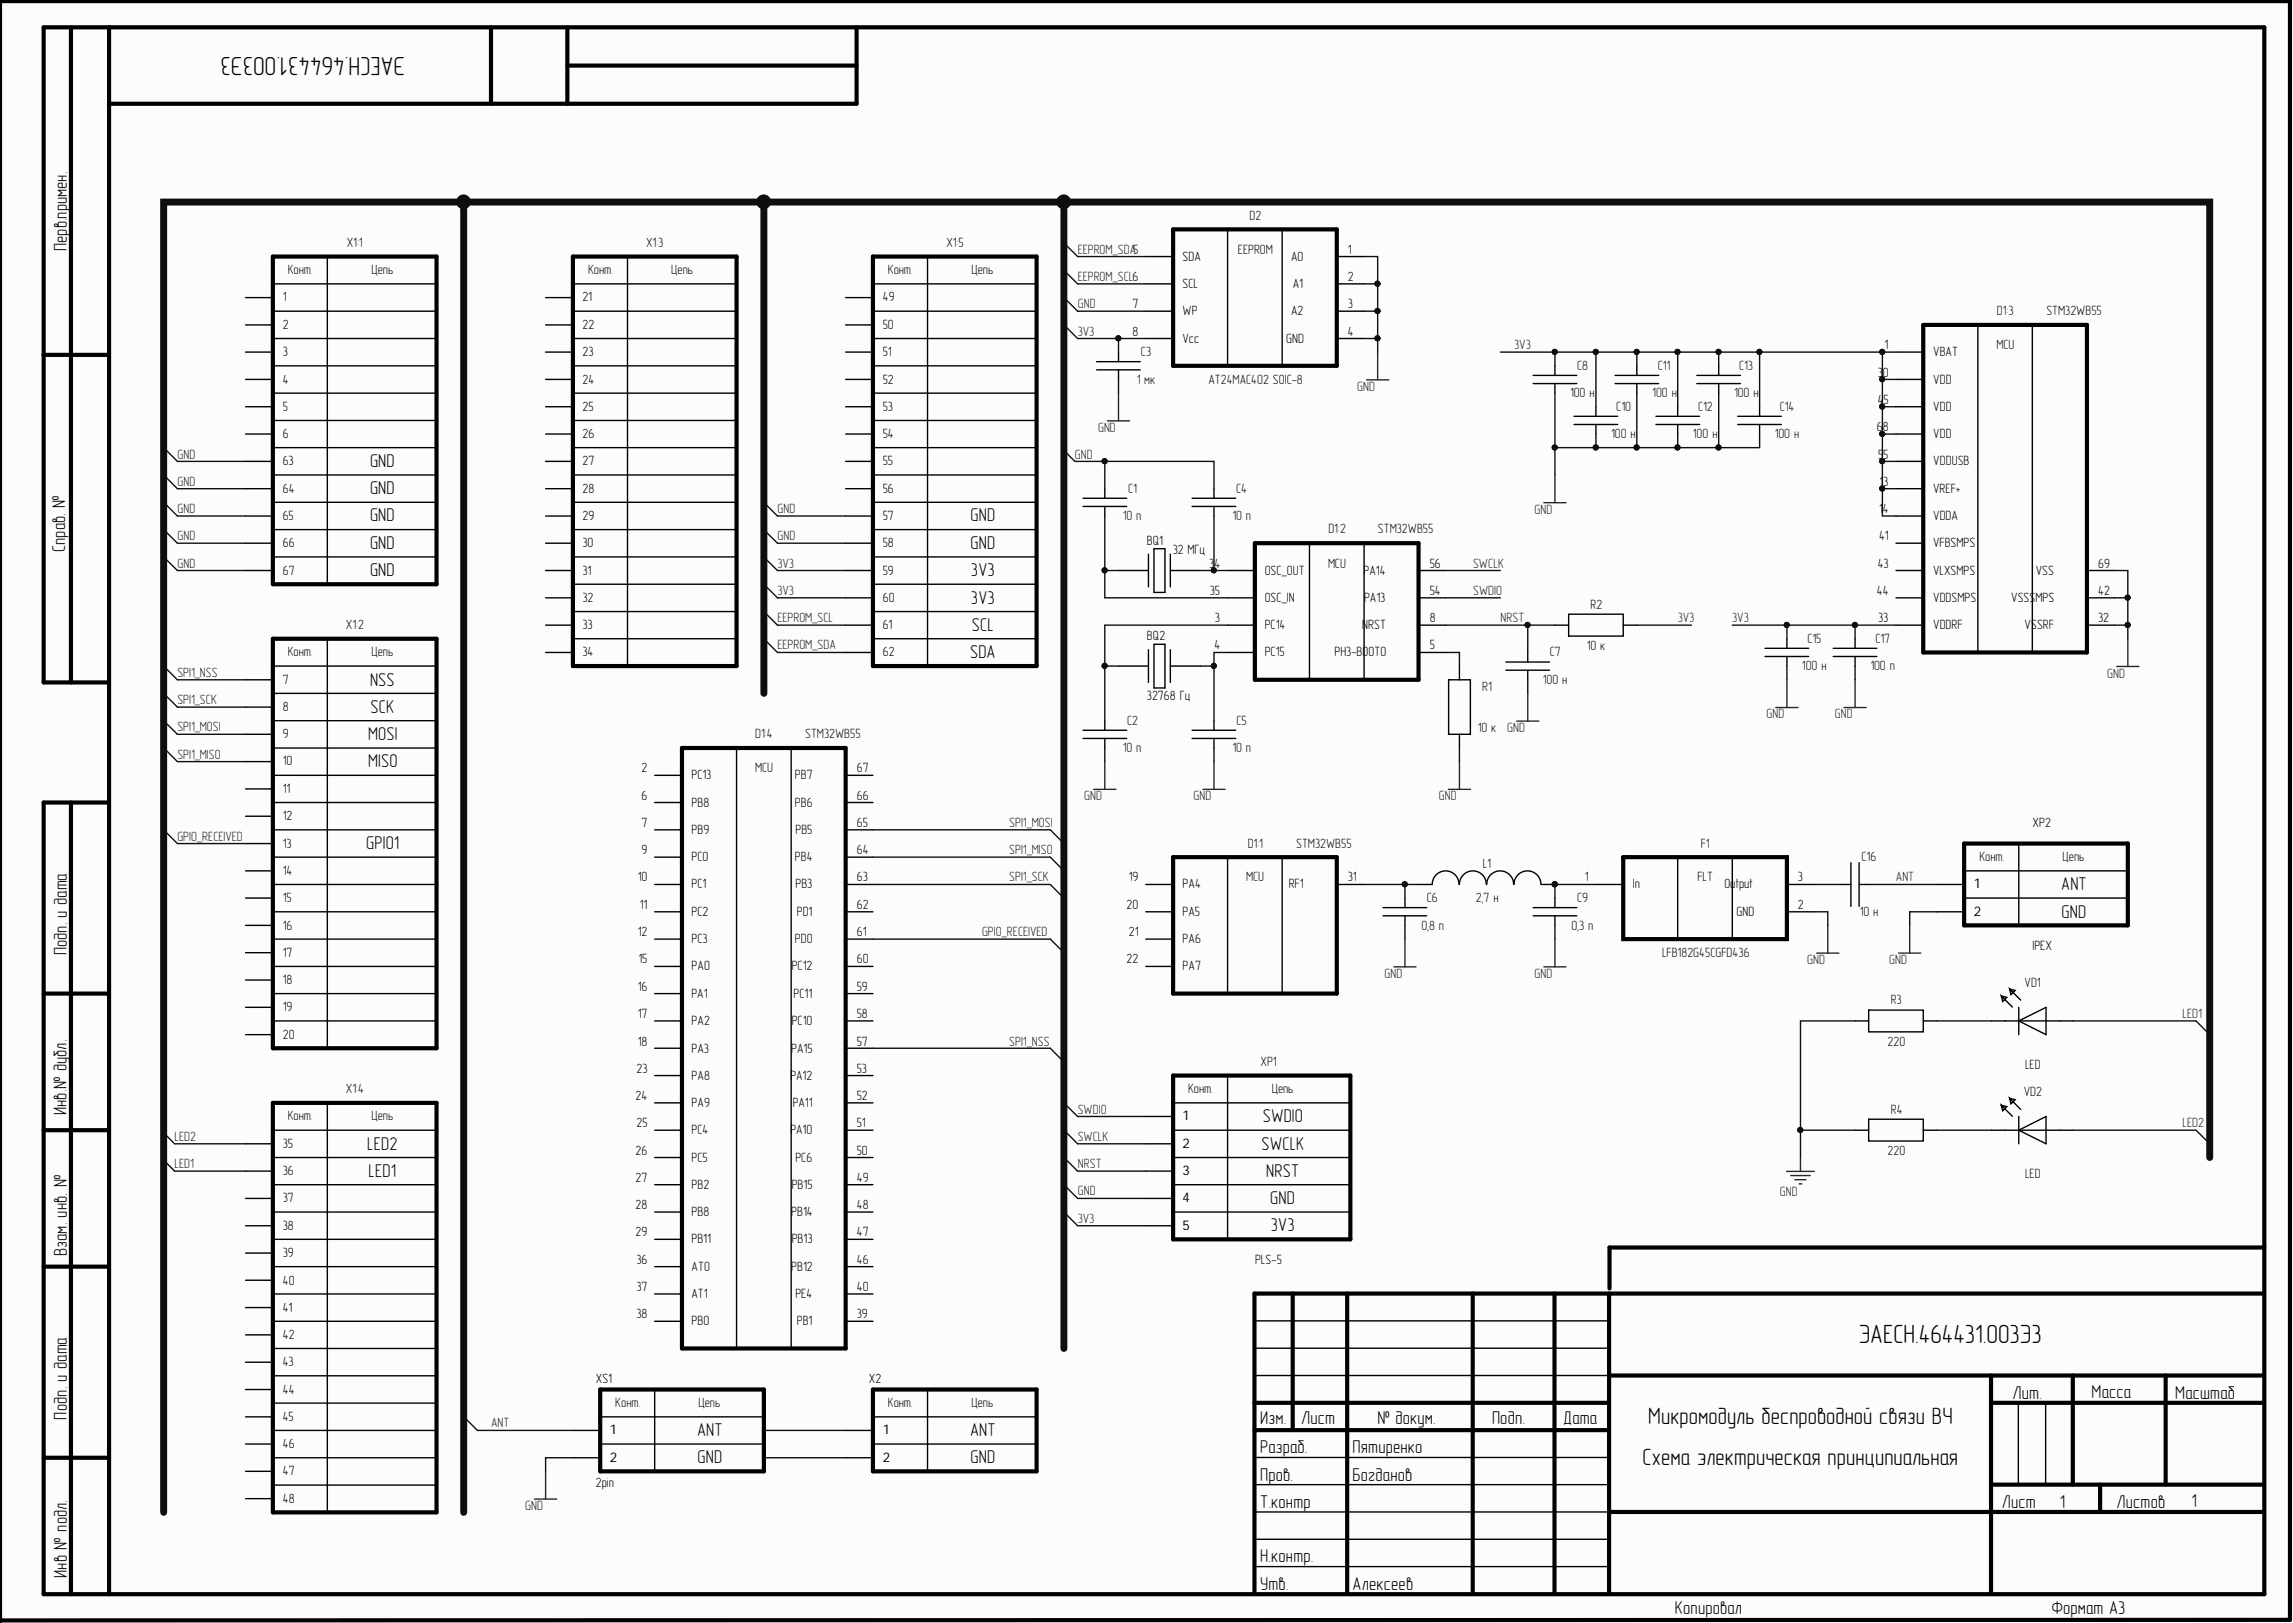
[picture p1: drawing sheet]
<svg xmlns="http://www.w3.org/2000/svg" width="420mm" height="297mm" viewBox="0 0 420 297" stroke-linecap="round" stroke-linejoin="round" font-family="sans-serif">
<defs><g id="words">
<g font-size="4.8">
<text x="74.2" y="10.5" transform="rotate(-180 74.2 10.5)">ЭАЕСН.464431.003Э3</text>
<text x="340.3" y="245.8">ЭАЕСН.464431.003Э3</text>
</g>
<g font-size="4.3">
<text x="301.7" y="260.6">Микромодуль беспроводной связи ВЧ</text>
<text x="300.7" y="268.1">Схема электрическая принципиальная</text>
</g>
<g font-size="3.4">
<text x="12.3" y="45.9" transform="rotate(-90 12.3 45.9)">Перв.примен.</text>
<text x="67.7" y="85.4">GND</text>
<text x="67.7" y="90.4">GND</text>
<text x="67.7" y="95.4">GND</text>
<text x="177.7" y="95.4">GND</text>
<text x="11.9" y="101" transform="rotate(-90 11.9 101)">Справ. №</text>
<text x="67.7" y="100.4">GND</text>
<text x="177.7" y="100.4">GND</text>
<text x="67.7" y="105.5">GND</text>
<text x="177.8" y="105.5">3V3</text>
<text x="177.8" y="110.5">3V3</text>
<text x="177.9" y="115.5">SCL</text>
<text x="67.7" y="125.5">NSS</text>
<text x="177.6" y="120.5">SDA</text>
<text x="67.8" y="130.5">SCK</text>
<text x="67.4" y="135.4">MOSI</text>
<text x="67.4" y="140.4">MISO</text>
<text x="67.1" y="155.4">GPIO1</text>
<text x="377.4" y="162.9">ANT</text>
<text x="377.4" y="167.9">GND</text>
<text x="12.3" y="174.9" transform="rotate(-90 12.3 174.9)">Подп. и дата</text>
<text x="12.2" y="204.1" transform="rotate(-90 12.2 204.1)">Инв.№ дубл.</text>
<text x="231.2" y="205.4">SWDIO</text>
<text x="67.2" y="210.4">LED2</text>
<text x="67.5" y="215.4">LED1</text>
<text x="231" y="210.4">SWCLK</text>
<text x="231.8" y="215.4">NRST</text>
<text x="232.6" y="220.4">GND</text>
<text x="232.7" y="225.4">3V3</text>
<text x="12.3" y="229.9" transform="rotate(-90 12.3 229.9)">Взам. инв. №</text>
<text x="368.5" y="256">Лит.</text>
<text x="382.9" y="255.9">Масса</text>
<text x="398.2" y="256">Масштаб</text>
<text x="12.3" y="259.8" transform="rotate(-90 12.3 259.8)">Подп. и дата</text>
<text x="127.6" y="262.8">ANT</text>
<text x="177.6" y="262.8">ANT</text>
<text x="230.7" y="260.6">Изм.</text>
<text x="238.2" y="260.6">Лист</text>
<text x="252.2" y="260.6">№ докум.</text>
<text x="273.2" y="260.6">Подп.</text>
<text x="286.2" y="260.6">Дата</text>
<text x="127.7" y="267.8">GND</text>
<text x="177.7" y="267.8">GND</text>
<text x="230.7" y="266">Разраб.</text>
<text x="247.6" y="266">Пятиренко</text>
<text x="230.7" y="271">Пров.</text>
<text x="230.7" y="276">Т.контр</text>
<text x="247.6" y="271">Богданов</text>
<text x="366.5" y="276">Лист</text>
<text x="387.5" y="276">Листов</text>
<text x="401.2" y="275.9">1</text>
<text x="377.1" y="276">1</text>
<text x="230.7" y="285.9">Н.контр.</text>
<text x="12.3" y="288.8" transform="rotate(-90 12.3 288.8)">Инв № подл.</text>
<text x="230.7" y="290.9">Утв.</text>
<text x="247.6" y="290.9">Алексеев</text>
<text x="306.7" y="295.4">Копировал</text>
<text x="375.6" y="295.4">Формат А3</text>
</g>
<g font-size="2.5" fill="#0e0e0e">
<text x="228.8" y="40.2">D2</text>
<text x="63.5" y="45.2">X1:1</text>
<text x="118.3" y="45.2">X1:3</text>
<text x="173.3" y="45.2">X1:5</text>
<text x="226.6" y="46.4">EEPROM</text>
<text x="52.7" y="50.2">Конт.</text>
<text x="68" y="50.2">Цепь</text>
<text x="107.7" y="50.2">Конт.</text>
<text x="122.9" y="50.2">Цепь</text>
<text x="162.5" y="50.2">Конт.</text>
<text x="177.9" y="50.2">Цепь</text>
<text x="365.6" y="57.7">D1:3</text>
<text x="374.6" y="57.7">STM32WB55</text>
<text x="208.9" y="65.2">C3</text>
<text x="365.5" y="64">MCU</text>
<text x="208.1" y="70.2">1 мк</text>
<text x="221.2" y="70.2">AT24MAC402 SOIC-8</text>
<text x="288.7" y="67.7">C8</text>
<text x="303.5" y="67.7">C11</text>
<text x="318.4" y="67.7">C13</text>
<text x="287.5" y="72.7">100 н</text>
<text x="295.9" y="75.2">C10</text>
<text x="302.5" y="72.7">100 н</text>
<text x="310.9" y="75.2">C12</text>
<text x="317.5" y="72.7">100 н</text>
<text x="325.8" y="75.2">C14</text>
<text x="295" y="80.2">100 н</text>
<text x="310" y="80.2">100 н</text>
<text x="324.9" y="80.2">100 н</text>
<text x="205.6" y="95.2">10 п</text>
<text x="206.5" y="90.2">C1</text>
<text x="225.6" y="95.2">10 п</text>
<text x="226.3" y="90.2">C4</text>
<text x="243.2" y="97.6">D1:2</text>
<text x="252.3" y="97.6">STM32WB55</text>
<text x="243.1" y="103.9">MCU</text>
<text x="291.2" y="111.4">R2</text>
<text x="63.3" y="115.1">X1:2</text>
<text x="290.5" y="118.9">10 к</text>
<text x="330.9" y="117.7">C15</text>
<text x="343.4" y="117.7">C17</text>
<text x="52.7" y="120.1">Конт.</text>
<text x="68" y="120.1">Цепь</text>
<text x="282.5" y="125.1">100 н</text>
<text x="283.7" y="120.1">C7</text>
<text x="329.9" y="122.7">100 н</text>
<text x="342.4" y="122.7">100 п</text>
<text x="271.4" y="126.4">R1</text>
<text x="138.3" y="135.1">D1:4</text>
<text x="147.4" y="135.1">STM32WB55</text>
<text x="205.6" y="137.6">10 п</text>
<text x="206.4" y="132.7">C2</text>
<text x="225.6" y="137.6">10 п</text>
<text x="226.4" y="132.7">C5</text>
<text x="270.5" y="133.9">10 к</text>
<text x="138.3" y="141.4">MCU</text>
<text x="228.4" y="155.2">D1:1</text>
<text x="237.3" y="155.2">STM32WB55</text>
<text x="311.4" y="155.2">F1</text>
<text x="228.2" y="161.3">MCU</text>
<text x="271.5" y="158.9">L1</text>
<text x="310.8" y="161.3">FLT</text>
<text x="340.8" y="157.6">C16</text>
<text x="362.4" y="157.6">Конт.</text>
<text x="377.6" y="157.6">Цепь</text>
<text x="261.2" y="165.1">C6</text>
<text x="270.2" y="165.1">2,7 н</text>
<text x="288.7" y="165.1">C9</text>
<text x="340.5" y="167.6">10 н</text>
<text x="260.2" y="170.1">0,8 п</text>
<text x="287.7" y="170.1">0,3 п</text>
<text x="304.3" y="175.1">LFB182G45CGFD436</text>
<text x="346.1" y="183.8">R3</text>
<text x="370.7" y="180.6">VD1</text>
<text x="345.6" y="191.4">220</text>
<text x="230.8" y="195.1">XP1</text>
<text x="370.8" y="195.6">LED</text>
<text x="63.3" y="200.1">X1:4</text>
<text x="217.5" y="200.1">Конт.</text>
<text x="232.8" y="200.1">Цепь</text>
<text x="346.1" y="203.8">R4</text>
<text x="370.5" y="200.6">VD2</text>
<text x="52.7" y="205.1">Конт.</text>
<text x="68" y="205.1">Цепь</text>
<text x="345.6" y="211.3">220</text>
<text x="370.8" y="215.6">LED</text>
<text x="112.6" y="257.5">Конт.</text>
<text x="127.9" y="257.5">Цепь</text>
<text x="162.5" y="257.5">Конт.</text>
<text x="177.9" y="257.5">Цепь</text>
</g>
<g font-size="2.5" fill="#262626">
<text x="197.3" y="46.4">EEPROM_SDA5</text>
<text x="197.3" y="51.4">EEPROM_SCL6</text>
<text x="197.3" y="56.4">GND</text>
<text x="197.3" y="61.4">3V3</text>
<text x="277.2" y="64">3V3</text>
<text x="248.5" y="71.6">GND</text>
<text x="32.5" y="83.9">GND</text>
<text x="196.8" y="83.9">GND</text>
<text x="201" y="79">GND</text>
<text x="32.5" y="88.9">GND</text>
<text x="32.5" y="93.9">GND</text>
<text x="142.3" y="93.9">GND</text>
<text x="280.9" y="94">GND</text>
<text x="32.5" y="98.9">GND</text>
<text x="142.3" y="98.9">GND</text>
<text x="32.5" y="103.9">GND</text>
<text x="142.3" y="103.9">3V3</text>
<text x="269.7" y="103.9">SWCLK</text>
<text x="142.3" y="113.9">EEPROM_SCL</text>
<text x="142.3" y="108.9">3V3</text>
<text x="269.7" y="108.9">SWDIO</text>
<text x="274.7" y="113.9">NRST</text>
<text x="307.2" y="113.9">3V3</text>
<text x="317.1" y="113.9">3V3</text>
<text x="142.3" y="118.9">EEPROM_SDA</text>
<text x="32.5" y="123.9">SPI1_NSS</text>
<text x="385.8" y="124">GND</text>
<text x="32.5" y="128.8">SPI1_SCK</text>
<text x="323.4" y="131.5">GND</text>
<text x="335.9" y="131.5">GND</text>
<text x="32.5" y="133.8">SPI1_MOSI</text>
<text x="276" y="134">GND</text>
<text x="32.5" y="138.8">SPI1_MISO</text>
<text x="198.5" y="146.4">GND</text>
<text x="218.5" y="146.4">GND</text>
<text x="263.4" y="146.4">GND</text>
<text x="32.5" y="153.9">GPIO_RECEIVED</text>
<text x="184.8" y="151.3">SPI1_MOSI</text>
<text x="184.8" y="161.3">SPI1_SCK</text>
<text x="184.8" y="156.3">SPI1_MISO</text>
<text x="347.1" y="161.3">ANT</text>
<text x="179.8" y="171.3">GPIO_RECEIVED</text>
<text x="253.5" y="178.9">GND</text>
<text x="280.9" y="178.9">GND</text>
<text x="330.8" y="176.5">GND</text>
<text x="345.9" y="176.5">GND</text>
<text x="184.8" y="191.4">SPI1_NSS</text>
<text x="399.6" y="186.3">LED1</text>
<text x="197.3" y="203.8">SWDIO</text>
<text x="32" y="208.8">LED2</text>
<text x="197.3" y="208.8">SWCLK</text>
<text x="399.6" y="206.3">LED2</text>
<text x="32" y="213.8">LED1</text>
<text x="197.3" y="213.8">NRST</text>
<text x="197.3" y="218.8">GND</text>
<text x="325.8" y="218.9">GND</text>
<text x="197.3" y="223.8">3V3</text>
<text x="89.9" y="261.2">ANT</text>
<text x="96.2" y="276.4">GND</text>
</g>
<g font-size="2.5">
<text x="216.5" y="47.7">SDA</text>
<text x="236.4" y="47.7">A0</text>
<text x="246.8" y="46.4">1</text>
<text x="216.5" y="52.7">SCL</text>
<text x="236.7" y="52.7">A1</text>
<text x="246.8" y="51.4">2</text>
<text x="51.8" y="55.2">1</text>
<text x="106.6" y="55.2">21</text>
<text x="161.6" y="55.2">49</text>
<text x="207.4" y="56.4">7</text>
<text x="216.5" y="57.7">WP</text>
<text x="236.4" y="57.7">A2</text>
<text x="246.8" y="56.4">3</text>
<text x="51.8" y="60.2">2</text>
<text x="51.8" y="65.2">3</text>
<text x="106.6" y="60.2">22</text>
<text x="106.6" y="65.2">23</text>
<text x="161.6" y="60.2">50</text>
<text x="161.6" y="65.2">51</text>
<text x="207.4" y="61.4">8</text>
<text x="216.5" y="62.7">Vcc</text>
<text x="235.4" y="62.7">GND</text>
<text x="246.8" y="61.4">4</text>
<text x="345" y="64">1</text>
<text x="353.9" y="65.2">VBAT</text>
<text x="51.8" y="70.2">4</text>
<text x="106.6" y="70.2">24</text>
<text x="161.6" y="70.2">52</text>
<text x="343.8" y="68.9">3</text>
<text x="344.7" y="68.9">0</text>
<text x="353.9" y="70.2">VDD</text>
<text x="51.8" y="75.2">5</text>
<text x="106.6" y="75.2">25</text>
<text x="161.6" y="75.2">53</text>
<text x="343.8" y="73.9">45</text>
<text x="353.9" y="75.2">VDD</text>
<text x="51.8" y="80.2">6</text>
<text x="106.6" y="80.2">26</text>
<text x="161.6" y="80.2">54</text>
<text x="343.6" y="78.9">68</text>
<text x="343.9" y="83.9">5</text>
<text x="344.8" y="83.9">5</text>
<text x="353.9" y="80.2">VDD</text>
<text x="51.8" y="85.2">63</text>
<text x="106.6" y="85.2">27</text>
<text x="161.6" y="85.2">55</text>
<text x="344.1" y="88.9">1</text>
<text x="344.8" y="88.9">3</text>
<text x="353.9" y="85.2">VDDUSB</text>
<text x="51.8" y="90.2">64</text>
<text x="51.8" y="95.2">65</text>
<text x="106.6" y="90.2">28</text>
<text x="106.6" y="95.2">29</text>
<text x="161.6" y="90.2">56</text>
<text x="161.6" y="95.2">57</text>
<text x="344" y="93.9">1</text>
<text x="344.7" y="93.9">4</text>
<text x="353.9" y="95.2">VDDA</text>
<text x="353.9" y="90.2">VREF+</text>
<text x="51.8" y="100.2">66</text>
<text x="106.6" y="100.2">30</text>
<text x="161.6" y="100.2">58</text>
<text x="210" y="99.7">BQ1</text>
<text x="214.7" y="101.4">32 МГц</text>
<text x="344" y="98.9">41</text>
<text x="353.9" y="100.2">VFBSMPS</text>
<text x="51.8" y="105.2">67</text>
<text x="106.6" y="105.2">31</text>
<text x="161.6" y="105.2">59</text>
<text x="221.4" y="103.9">3</text>
<text x="222.3" y="103.9">4</text>
<text x="231.6" y="105.2">OSC_OUT</text>
<text x="249.7" y="105.2">PA14</text>
<text x="261.7" y="103.9">56</text>
<text x="343.8" y="103.9">43</text>
<text x="353.9" y="105.2">VLXSMPS</text>
<text x="372.7" y="105.2">VSS</text>
<text x="384.1" y="103.9">69</text>
<text x="106.6" y="110.1">32</text>
<text x="161.6" y="110.1">60</text>
<text x="221.5" y="108.9">35</text>
<text x="222.4" y="113.9">3</text>
<text x="231.6" y="110.1">OSC_IN</text>
<text x="249.7" y="110.1">PA13</text>
<text x="261.7" y="113.9">8</text>
<text x="261.7" y="108.9">54</text>
<text x="343.6" y="108.9">44</text>
<text x="343.9" y="113.9">33</text>
<text x="353.9" y="110.1">VDDSMPS</text>
<text x="368.2" y="110.1">VSSSMPS</text>
<text x="384.1" y="113.9">32</text>
<text x="384.1" y="108.9">42</text>
<text x="106.6" y="115.1">33</text>
<text x="161.6" y="115.1">61</text>
<text x="210" y="117.2">BQ2</text>
<text x="222.3" y="118.9">4</text>
<text x="231.6" y="115.1">PC14</text>
<text x="249.4" y="115.1">NRST</text>
<text x="261.7" y="118.9">5</text>
<text x="353.9" y="115.1">VDDRF</text>
<text x="370.7" y="115.1">VSSRF</text>
<text x="51.8" y="125.1">7</text>
<text x="106.6" y="120.1">34</text>
<text x="161.6" y="120.1">62</text>
<text x="231.6" y="120.1">PC15</text>
<text x="244.3" y="120.1">PH3-BOOT0</text>
<text x="51.8" y="130.1">8</text>
<text x="210" y="128.2">32768 Гц</text>
<text x="51.8" y="135.1">9</text>
<text x="51.8" y="140.1">10</text>
<text x="117.5" y="141.4">2</text>
<text x="126.6" y="142.6">PC13</text>
<text x="145.5" y="142.6">PB7</text>
<text x="156.9" y="141.4">67</text>
<text x="51.8" y="145.2">11</text>
<text x="117.5" y="146.4">6</text>
<text x="126.6" y="147.6">PB8</text>
<text x="145.5" y="147.6">PB6</text>
<text x="156.9" y="146.4">66</text>
<text x="51.8" y="150.2">12</text>
<text x="51.8" y="155.2">13</text>
<text x="117.5" y="151.3">7</text>
<text x="126.6" y="152.6">PB9</text>
<text x="145.6" y="152.6">PB5</text>
<text x="156.9" y="151.3">65</text>
<text x="372.1" y="151.3">XP2</text>
<text x="51.8" y="160.1">14</text>
<text x="116.8" y="161.3">10</text>
<text x="117.5" y="156.3">9</text>
<text x="126.6" y="157.6">PC0</text>
<text x="145.5" y="157.6">PB4</text>
<text x="156.9" y="161.3">63</text>
<text x="156.9" y="156.3">64</text>
<text x="206.7" y="161.3">19</text>
<text x="246.8" y="161.3">31</text>
<text x="290.2" y="161.3">1</text>
<text x="329.1" y="161.3">3</text>
<text x="51.8" y="165.1">15</text>
<text x="117.1" y="166.3">11</text>
<text x="126.6" y="167.6">PC2</text>
<text x="126.6" y="162.6">PC1</text>
<text x="145.6" y="162.6">PB3</text>
<text x="145.9" y="167.6">PD1</text>
<text x="156.9" y="166.3">62</text>
<text x="206.3" y="166.3">20</text>
<text x="216.5" y="162.6">PA4</text>
<text x="216.5" y="167.6">PA5</text>
<text x="236" y="162.6">RF1</text>
<text x="299" y="162.6">In</text>
<text x="315.7" y="162.6">Ou</text>
<text x="317.7" y="162.6">tput</text>
<text x="317.9" y="167.6">GND</text>
<text x="329.1" y="166.3">2</text>
<text x="361.4" y="167.6">2</text>
<text x="361.4" y="162.6">1</text>
<text x="51.8" y="170.1">16</text>
<text x="116.8" y="171.3">12</text>
<text x="126.6" y="172.6">PC3</text>
<text x="145.5" y="172.6">PD0</text>
<text x="156.9" y="171.3">61</text>
<text x="206.7" y="171.3">21</text>
<text x="216.5" y="172.6">PA6</text>
<text x="372.1" y="173.8">IPEX</text>
<text x="51.8" y="175.1">17</text>
<text x="116.9" y="176.3">15</text>
<text x="126.6" y="177.6">PA0</text>
<text x="145" y="177.6">PC12</text>
<text x="156.9" y="176.3">60</text>
<text x="206.3" y="176.3">22</text>
<text x="216.5" y="177.6">PA7</text>
<text x="51.8" y="180.1">18</text>
<text x="51.8" y="185.1">19</text>
<text x="116.8" y="181.3">16</text>
<text x="126.6" y="182.6">PA1</text>
<text x="145.3" y="182.6">PC11</text>
<text x="156.9" y="181.3">59</text>
<text x="51.8" y="190.1">20</text>
<text x="116.8" y="186.3">17</text>
<text x="116.8" y="191.4">18</text>
<text x="126.6" y="187.6">PA2</text>
<text x="145" y="187.6">PC10</text>
<text x="156.9" y="191.4">57</text>
<text x="156.9" y="186.3">58</text>
<text x="116.5" y="196.4">23</text>
<text x="126.6" y="192.6">PA3</text>
<text x="126.6" y="197.6">PA8</text>
<text x="144.7" y="197.6">PA12</text>
<text x="144.9" y="192.6">PA15</text>
<text x="156.9" y="196.4">53</text>
<text x="116.4" y="201.3">24</text>
<text x="126.6" y="202.6">PA9</text>
<text x="145.1" y="202.6">PA11</text>
<text x="156.9" y="201.3">52</text>
<text x="116.5" y="206.3">25</text>
<text x="126.6" y="207.6">PC4</text>
<text x="144.7" y="207.6">PA10</text>
<text x="156.9" y="206.3">51</text>
<text x="216.5" y="205.1">1</text>
<text x="51.8" y="215">36</text>
<text x="51.8" y="210.1">35</text>
<text x="116.4" y="211.3">26</text>
<text x="126.6" y="212.6">PC5</text>
<text x="145.6" y="212.6">PC6</text>
<text x="156.9" y="211.3">50</text>
<text x="216.5" y="210.1">2</text>
<text x="216.5" y="215">3</text>
<text x="51.8" y="220">37</text>
<text x="116.4" y="216.3">27</text>
<text x="116.4" y="221.3">28</text>
<text x="126.6" y="217.6">PB2</text>
<text x="145" y="217.6">PB15</text>
<text x="156.9" y="221.3">48</text>
<text x="156.9" y="216.3">49</text>
<text x="216.5" y="220">4</text>
<text x="51.8" y="225">38</text>
<text x="116.4" y="226.3">29</text>
<text x="126.6" y="222.6">PB8</text>
<text x="126.6" y="227.6">PB11</text>
<text x="144.9" y="222.6">PB14</text>
<text x="145" y="227.6">PB13</text>
<text x="156.9" y="226.3">47</text>
<text x="216.5" y="225">5</text>
<text x="51.8" y="230">39</text>
<text x="116.5" y="231.3">36</text>
<text x="126.6" y="232.6">AT0</text>
<text x="144.9" y="232.6">PB12</text>
<text x="156.9" y="231.3">46</text>
<text x="229.8" y="231.3">PLS-5</text>
<text x="51.8" y="235.1">40</text>
<text x="116.5" y="236.3">37</text>
<text x="126.6" y="237.6">AT1</text>
<text x="145.6" y="237.6">PE4</text>
<text x="156.9" y="236.3">40</text>
<text x="51.8" y="240.1">41</text>
<text x="51.8" y="245.1">42</text>
<text x="116.5" y="241.3">38</text>
<text x="126.6" y="242.5">PB0</text>
<text x="145.9" y="242.5">PB1</text>
<text x="156.9" y="241.3">39</text>
<text x="51.8" y="250.1">43</text>
<text x="51.8" y="255.1">44</text>
<text x="109.1" y="253">XS1</text>
<text x="159.1" y="253">X2</text>
<text x="51.8" y="260.1">45</text>
<text x="111.6" y="262.5">1</text>
<text x="161.6" y="262.5">1</text>
<text x="51.8" y="265">46</text>
<text x="111.6" y="267.5">2</text>
<text x="161.6" y="267.5">2</text>
<text x="51.8" y="270">47</text>
<text x="51.8" y="275">48</text>
<text x="109.1" y="272.1">2pin</text>
</g>
</g></defs>
<path d="M0 0h419.5v296.7h-419.5z" fill="#fcfcfc"/>
<g fill="none" stroke="#000" stroke-width=".76">
<path d="M0 .4v296.4M.2 .2h419v296.3l-419 .1M13 5v119.9M20 5v286.8M89.9 5v14M103.9 5v14M103.9 12h52.9M156.8 5v14h-136.8M50 47h29.9v59.9h-29.9zM104.9 47h30v74.9h-30zM159.8 47h30v74.9h-30zM214.8 42h29.9v25h-29.9z"/>
<path d="M352.1 59.5h30v59.9h-30zM8 64.9h12M229.7 99.4h30v25h-30zM50 116.9h29.9v74.9h-29.9zM20 124.9h-12v-119.9h406.6v286.8h-406.6v-144.9h12M124.9 136.9h29.9v109.9h-29.9zM13 146.9v144.9M214.8 156.9h29.9v24.9h-29.9zM297.2 156.9h29.9v15h-29.9zM359.6 154.4h30v15h-30zM8 181.8h12M214.8 196.8h32.4v30h-32.4z"/>
<path d="M8 206.8h12M50 201.8h29.9v75h-29.9zM8 231.8h12M236.7 236.7v25M246.6 236.7v55M269.6 236.7v55M284.6 236.7v55M294.6 236.7v55M414.5 236.7h-184.8v55M414.6 228.3h-119.9v7.5M109.9 254.3h30v15h-30zM159.8 254.3h30v15h-30z"/>
<path d="M229.7 256.7h64.9M294.6 251.7h119.9M364.5 251.7v40M364.5 256.7h50M379.5 251.7v20M396.5 251.7v20M8 266.8h12M229.7 261.7h64.9M294.6 276.7h119.9M364.5 271.7h50M384.5 271.7v5"/>
</g>
<g fill="none" stroke="#000" stroke-width=".25">
<path d="M45 59.5h5M45 54.5h5M50 52h29.9M50 57h29.9M59.9 47v59.9M99.9 59.5h5M99.9 54.5h5M104.9 52h30M104.9 57h30M114.9 47v74.9M154.8 59.5h5M154.8 54.5h5"/>
<path d="M159.8 52h30M159.8 57h30M169.8 47v74.9M209.8 52h5M209.8 57h5M209.8 47h5M224.7 42v25M234.7 42v25M244.7 52h5M244.7 57h5M244.7 47h5M362.1 59.5v59.9"/>
<path d="M372.1 59.5v59.9M45 64.4h5M45 69.4h5M45 74.4h5M45 79.4h5M50 62h29.9M50 67h29.9M50 72h29.9M50 77h29.9M99.9 64.4h5M99.9 69.4h5M99.9 74.4h5"/>
<path d="M99.9 79.4h5M104.9 62h30M104.9 67h30M104.9 72h30M104.9 77h30M154.8 64.4h5M154.8 69.4h5M154.8 74.4h5M154.8 79.4h5M159.8 62h30M159.8 67h30M159.8 72h30"/>
<path d="M159.8 77h30M200.8 67.7h8M200.8 66.2h8M204.8 64.4v1.8M204.8 67.7v1.7M209.8 62h5M244.7 62h5M280.7 70.2h8M280.7 68.7h8M284.7 67v1.7M284.7 70.2v1.8M288.2 77.7h8"/>
<path d="M288.2 76.2h8M292.2 74.4v1.8M292.2 77.7v1.7M295.7 70.2h8M295.7 68.7h8M299.7 67v1.7M299.7 70.2v1.8M303.2 77.7h8M303.2 76.2h8M307.2 74.4v1.8M307.2 77.7v1.7M310.7 70.2h7.9"/>
<path d="M310.7 68.7h7.9M314.7 67v1.7M314.7 70.2v1.8M318.1 77.7h8M318.1 76.2h8M322.2 74.4v1.8M322.2 77.7v1.7M347.1 64.4h5M347.1 69.4h5M347.1 74.4h5M347.1 79.4h5M45 84.4h5"/>
<path d="M45 89.4h5M45 94.4h5M45 99.4h5M50 81.9h29.9M50 86.9h29.9M50 91.9h29.9M50 96.9h29.9M99.9 84.4h5M99.9 89.4h5M99.9 94.4h5M99.9 99.4h5M104.9 81.9h30"/>
<path d="M104.9 86.9h30M104.9 91.9h30M104.9 96.9h30M154.8 84.4h5M154.8 89.4h5M154.8 94.4h5M154.8 99.4h5M159.8 81.9h30M159.8 86.9h30M159.8 91.9h30M159.8 96.9h30M198.3 92.7h8"/>
<path d="M198.3 91.2h8M202.3 89.4v1.8M202.3 92.7v1.7M218.3 92.7h7.9M218.3 91.2h7.9M222.3 89.4v1.8M222.3 92.7v1.7M239.7 99.4v25M249.7 99.4v25M347.1 84.4h5M347.1 89.4h5M347.1 94.4h5"/>
<path d="M347.1 99.4h5M45 104.4h5M50 101.9h29.9M59.9 116.9v74.9M99.9 104.4h5M99.9 109.4h5M99.9 114.4h5M99.9 119.4h5M104.9 101.9h30M104.9 106.9h30M104.9 111.9h30M104.9 116.9h30"/>
<path d="M154.8 104.4h5M154.8 109.4h5M154.8 114.4h5M154.8 119.4h5M159.8 101.9h30M159.8 106.9h30M159.8 111.9h30M159.8 116.9h30M204.8 104.4h5.5M210.3 101.4v6M210.3 118.9v6M211.3 100.4h2v8h-2z"/>
<path d="M211.3 117.9h2v8h-2zM214.3 104.4h5.4M214.3 101.4v6M214.3 118.9v6M224.7 104.4h5M224.7 109.4h5M224.7 114.4h5M224.7 119.4h5M259.7 104.4h5M259.7 109.4h5M259.7 114.4h5M259.7 119.4h5"/>
<path d="M279.7 119.4v1.8M284.7 114.4h2.5M287.2 112.4h10v4h-10zM297.2 114.4h2.5M323.1 118.7h8M327.1 116.9v1.8M335.6 118.7h8M339.6 116.9v1.8M347.1 104.4h5M347.1 109.4h5M347.1 114.4h5M382.1 104.4h5"/>
<path d="M382.1 109.4h5M382.1 114.4h5M45 129.4h5M45 124.4h5M45 134.4h5M45 139.4h5M50 121.9h29.9M50 126.9h29.9M50 131.9h29.9M50 136.9h29.9M134.9 136.9v109.9M144.8 136.9v109.9"/>
<path d="M198.3 135.1h8M198.3 133.7h8M202.3 131.9v1.8M202.3 135.1v1.8M204.8 121.9h5.5M214.3 121.9h5.4M218.3 135.1h7.9M218.3 133.7h7.9M222.3 131.9v1.8M222.3 135.1v1.8M265.2 124.4h4v10h-4zM267.2 121.9v2.5"/>
<path d="M267.2 134.4v2.5M275.7 122.7h8M275.7 121.2h8M279.7 122.7v1.7M323.1 120.2h8M327.1 120.2v1.7M335.6 120.2h8M339.6 120.2v1.7M45 144.4h5M45 149.4h5M45 154.4h5M45 159.4h5"/>
<path d="M50 141.9h29.9M50 146.9h29.9M50 151.9h29.9M50 156.9h29.9M119.9 141.9h5M119.9 146.9h5M119.9 151.9h5M119.9 156.9h5M154.8 141.9h5M154.8 146.9h5M154.8 151.9h5M154.8 156.9h5"/>
<path d="M224.7 156.9v24.9M234.7 156.9v24.9M307.2 156.9v15M317.2 156.9v15M338.9 157.9v8M340.4 157.9v8M359.6 159.4h30M369.6 154.4v15M45 164.4h5M45 169.4h5M45 174.4h5M45 179.4h5"/>
<path d="M50 161.9h29.9M50 166.9h29.9M50 171.9h29.9M50 176.9h29.9M119.9 161.9h5M119.9 166.9h5M119.9 171.9h5M119.9 176.9h5M154.8 161.9h5M154.8 166.9h5M154.8 171.9h5M154.8 176.9h5"/>
<path d="M209.8 161.9h5M209.8 166.9h5M209.8 171.9h5M209.8 176.9h5M244.7 161.9h5M253.2 167.6h8M253.2 166.1h8M257.2 164.4v1.7M257.2 167.6v1.8M267.1 161.9a2.45 2.45 0 0 0-2.4-2.5 2.45 2.45 0 0 0-2.5 2.5h-2.5M272.1 161.9a2.46 2.46 0 0 0-2.4-2.5 2.46 2.46 0 0 0-2.5 2.5M277.1 161.9a2.46 2.46 0 0 0-2.4-2.5 2.46 2.46 0 0 0-2.5 2.5"/>
<path d="M280.7 167.6h8M280.7 166.1h8M282.1 161.9a2.46 2.46 0 0 0-2.4-2.5 2.46 2.46 0 0 0-2.5 2.5M282.2 161.9h2.5M284.7 164.4v1.7M284.7 167.6v1.8M292.2 161.9h5M327.1 161.9h5M327.1 166.9h5M337.1 161.9h1.8M340.4 161.9h1.7M354.6 161.9h5"/>
<path d="M354.6 166.9h5M359.6 164.4h30M45 184.4h5M45 189.4h5M50 181.8h29.9M50 186.8h29.9M119.9 181.8h5M119.9 186.8h5M119.9 191.8h5M119.9 196.8h5M154.8 181.8h5M154.8 186.8h5"/>
<path d="M154.8 191.8h5M154.8 196.8h5M224.7 196.8v30M339.6 186.8h2.5M342.1 184.9h10v4h-10zM352.1 186.8h2.5M364.6 186.8h15M366.4 182.3l1 .2-.7 .8-.3-1 2 2M367.9 181l1 .3-.7 .7-.3-1 2.1 2M369.6 186.8l5-2.4v5zM369.6 184.4v5M45 214.3h5"/>
<path d="M45 209.3h5M45 219.3h5M50 206.8h29.9M50 211.8h29.9M50 216.8h29.9M59.9 201.8v75M119.9 206.8h5M119.9 211.8h5M119.9 216.8h5M119.9 201.8h5M154.8 206.8h5M154.8 211.8h5"/>
<path d="M154.8 216.8h5M154.8 201.8h5M209.8 214.3h5M209.8 209.3h5M209.8 219.3h5M209.8 204.3h5M214.8 206.8h32.4M214.8 211.8h32.4M214.8 216.8h32.4M214.8 201.8h32.4M339.6 206.8h2.5M342.1 204.8h10v4h-10z"/>
<path d="M352.1 206.8h2.5M364.6 206.8h15M366.4 202.3l1 .2-.7 .8-.3-1 2 2M367.9 201l1 .3-.7 .7-.3-1 2.1 2M369.6 206.8l5-2.5v5zM369.6 204.3v5M45 224.3h5M45 229.3h5M45 234.3h5M45 239.3h5M50 221.8h29.9M50 226.8h29.9"/>
<path d="M50 231.8h29.9M50 236.8h29.9M119.9 221.8h5M119.9 226.8h5M119.9 231.8h5M119.9 236.8h5M154.8 221.8h5M154.8 226.8h5M154.8 231.8h5M154.8 236.8h5M209.8 224.3h5M214.8 221.8h32.4"/>
<path d="M45 244.3h5M45 249.3h5M45 254.3h5M45 259.3h5M50 241.8h29.9M50 246.8h29.9M50 251.8h29.9M50 256.8h29.9M109.9 259.3h30M119.9 241.8h5M119.9 254.3v15M154.8 241.8h5"/>
<path d="M159.8 259.3h30M169.8 254.3v15M229.7 251.7h64.9M229.7 246.7h64.9M229.7 241.7h64.9M369.5 256.7v15M374.5 256.7v15M45 264.3h5M45 269.3h5M45 274.3h5M50 261.8h29.9M50 266.8h29.9"/>
<path d="M50 271.8h29.9M104.9 261.8h5M104.9 266.8h5M109.9 264.3h30M154.8 261.8h5M154.8 266.8h5M159.8 264.3h30M229.7 276.7h64.9M229.7 271.7h64.9M229.7 266.7h64.9M229.7 281.7h64.9M229.7 286.7h64.9"/>
</g>
<g fill="none" stroke="#262626" stroke-width=".25">
<path d="M202.7 77h4.1M204.8 72v5M250.2 69.5h4.1M252.2 64.4v5.1M282.6 92h4.1M284.7 86.9v5.1M389.6 116.9v5.1M202.3 139.4v5.1M222.3 139.4v5.1M267.2 139.4v5.1M277.7 132h4M279.7 126.9v5.1"/>
<path d="M325.1 129.5h4.1M327.1 124.4v5.1M337.6 129.5h4.1M339.6 124.4v5.1M387.5 122h4.1M200.2 144.5h4.1M220.2 144.5h4.1M265.2 144.5h4M255.2 177h4.1M257.2 171.9v5.1M282.6 177h4.1M284.7 171.9v5.1"/>
<path d="M332.6 174.4h4.1M334.6 169.4v5M347.6 174.4h4.1M349.6 169.4v5M327.1 214.4h5.1M327.9 215.1h3.5M328.6 215.9h2M329.4 216.7h.5M329.6 211.8v2.6M97.9 274.4h4M99.9 269.3v5.1"/>
</g>
<g fill="none" stroke="#0e0e0e" stroke-width=".25">
<path d="M195.3 59.9l2 2.1h7.5M195.3 50l2 2h12.5M195.3 45l2 2h12.5M195.3 54.9l2 2.1h12.5M249.7 47h2.5v15M249.7 52h2.5M249.7 57h2.5M204.8 69.4v2.6M209.8 62h-5v2.4M249.7 62h2.5v2.4M274.7 64.4h69.9M284.7 72v14.9"/>
<path d="M284.7 64.4v2.6M292.2 64.4v10M292.2 79.4v2.5M299.7 64.4v2.6M299.7 72v9.9M307.2 64.4v10M307.2 79.4v2.5M314.7 64.4v2.6M314.7 72v9.9M322.2 79.4v2.5h-37.5M322.2 64.4v10M344.6 69.4h2.5"/>
<path d="M344.6 74.4h2.5M344.6 79.4h2.5M347.1 64.4h-2.5v20h2.5M30.5 87.4l2 2h12.5M30.5 82.4l2 2h12.5M30.5 97.4l2 2h12.5M30.5 92.4l2 2h12.5M140.3 97.4l2 2h12.5M140.3 92.4l2 2h12.5M194.8 82.4l2 2h25.5v5M202.3 94.4v10M202.3 84.4v5"/>
<path d="M222.3 94.4v10M344.6 84.4v5M347.1 89.4h-2.5v5h2.5M30.5 102.4l2 2h12.5M140.3 117.4l2 2h12.5M140.3 112.4l2 2h12.5M140.3 107.4l2 2h12.5M140.3 102.4l2 2h12.5M204.8 104.4h-2.5v5h22.4M219.7 104.4h5M224.7 114.4h-22.4v7.5h2.5M224.7 119.4h-2.4v2.5h-2.6"/>
<path d="M264.7 119.4h2.5v2.5M264.7 114.4h20M264.7 104.4h10M264.7 109.4h10M279.7 114.4v5M299.7 114.4h10M317.2 114.4h9.9M339.6 114.4v2.5M347.1 114.4h-20v2.5M387.1 104.4h2.5v10h-2.5M387.1 109.4h2.5M389.6 114.4v2.5"/>
<path d="M30.5 137.4l2 2h12.5M30.5 127.4l2 2h12.5M30.5 122.4l2 2h12.5M30.5 132.4l2 2h12.5M202.3 121.9v10M202.3 136.9v2.5M222.3 121.9v10M222.3 136.9v2.5M267.2 136.9v2.5M279.7 124.4v2.5M327.1 121.9v2.5M339.6 121.9v2.5"/>
<path d="M30.5 152.4l2 2h12.5M159.8 151.9h32.5l2 2M159.8 156.9h32.5l2 2M159.8 161.9h32.5l2 2M159.8 171.9h32.5l2 2M249.7 161.9h7.5M257.2 169.4v2.5M259.7 161.9h-2.5v2.5M284.7 169.4v2.5M292.2 161.9h-7.5v2.5M332.1 166.9h2.5v2.5M332.1 161.9h5"/>
<path d="M342.1 161.9h12.5M354.6 166.9h-5v2.5M159.8 191.8h32.5l2 2.1M339.6 186.8h-10v25M354.6 186.8h10M379.6 186.8h22.4l2.1 2.1M30 207.3l2 2h13M30 212.3l2 2h13M195.3 207.3l2 2h12.5M195.3 202.4l2 1.9h12.5M195.3 217.3l2 2h12.5M195.3 212.3l2 2h12.5"/>
<path d="M329.6 206.8h10M354.6 206.8h10M379.6 206.8h22.4l2.1 2M195.3 222.3l2 2h12.5M85.4 259.8l2 2h17.5M104.9 266.8h-5v2.5M139.9 261.8h14.9M139.9 266.8h14.9"/>
</g>
<g fill="#0e0e0e" stroke="#0e0e0e" stroke-width=".18">
<circle cx="284.6" cy="161.8" r=".47"/>
<circle cx="252.2" cy="61.9" r=".47"/>
<circle cx="204.7" cy="61.9" r=".47"/>
<circle cx="202.2" cy="121.9" r=".47"/>
<circle cx="222.2" cy="104.4" r=".47"/>
<circle cx="222.2" cy="121.9" r=".47"/>
<circle cx="202.2" cy="104.4" r=".47"/>
<circle cx="279.7" cy="114.4" r=".47"/>
<circle cx="339.6" cy="114.4" r=".47"/>
<circle cx="327.1" cy="114.4" r=".47"/>
<circle cx="344.6" cy="89.4" r=".47"/>
<circle cx="344.6" cy="69.4" r=".47"/>
<circle cx="344.6" cy="74.4" r=".47"/>
<circle cx="344.6" cy="79.4" r=".47"/>
<circle cx="299.6" cy="64.4" r=".47"/>
<circle cx="307.1" cy="64.4" r=".47"/>
<circle cx="314.6" cy="64.4" r=".47"/>
<circle cx="322.1" cy="64.4" r=".47"/>
<circle cx="299.6" cy="81.9" r=".47"/>
<circle cx="307.1" cy="81.9" r=".47"/>
<circle cx="314.6" cy="81.9" r=".47"/>
<circle cx="344.6" cy="84.4" r=".47"/>
<circle cx="344.6" cy="64.4" r=".47"/>
<circle cx="292.1" cy="64.4" r=".47"/>
<circle cx="284.6" cy="64.4" r=".47"/>
<circle cx="292.1" cy="81.9" r=".47"/>
<circle cx="389.5" cy="109.4" r=".47"/>
<circle cx="389.5" cy="114.4" r=".47"/>
<circle cx="257.2" cy="161.8" r=".47"/>
<circle cx="84.9" cy="36.9" r="1.23"/>
<circle cx="139.8" cy="36.9" r="1.23"/>
<circle cx="194.7" cy="36.9" r="1.23"/>
<circle cx="202.2" cy="84.4" r=".47"/>
<circle cx="329.6" cy="206.8" r=".47"/>
<circle cx="284.6" cy="81.9" r=".47"/>
<circle cx="252.2" cy="51.9" r=".47"/>
<circle cx="252.2" cy="56.9" r=".47"/>
</g>
<path d="M84.9 37v239.8M139.9 37v89.9M194.8 37v209.8M404.6 211.8v-174.8h-374.6v239.8" fill="none" stroke="#0e0e0e" stroke-width="1.3"/>
<use href="#words"/>
</svg>
